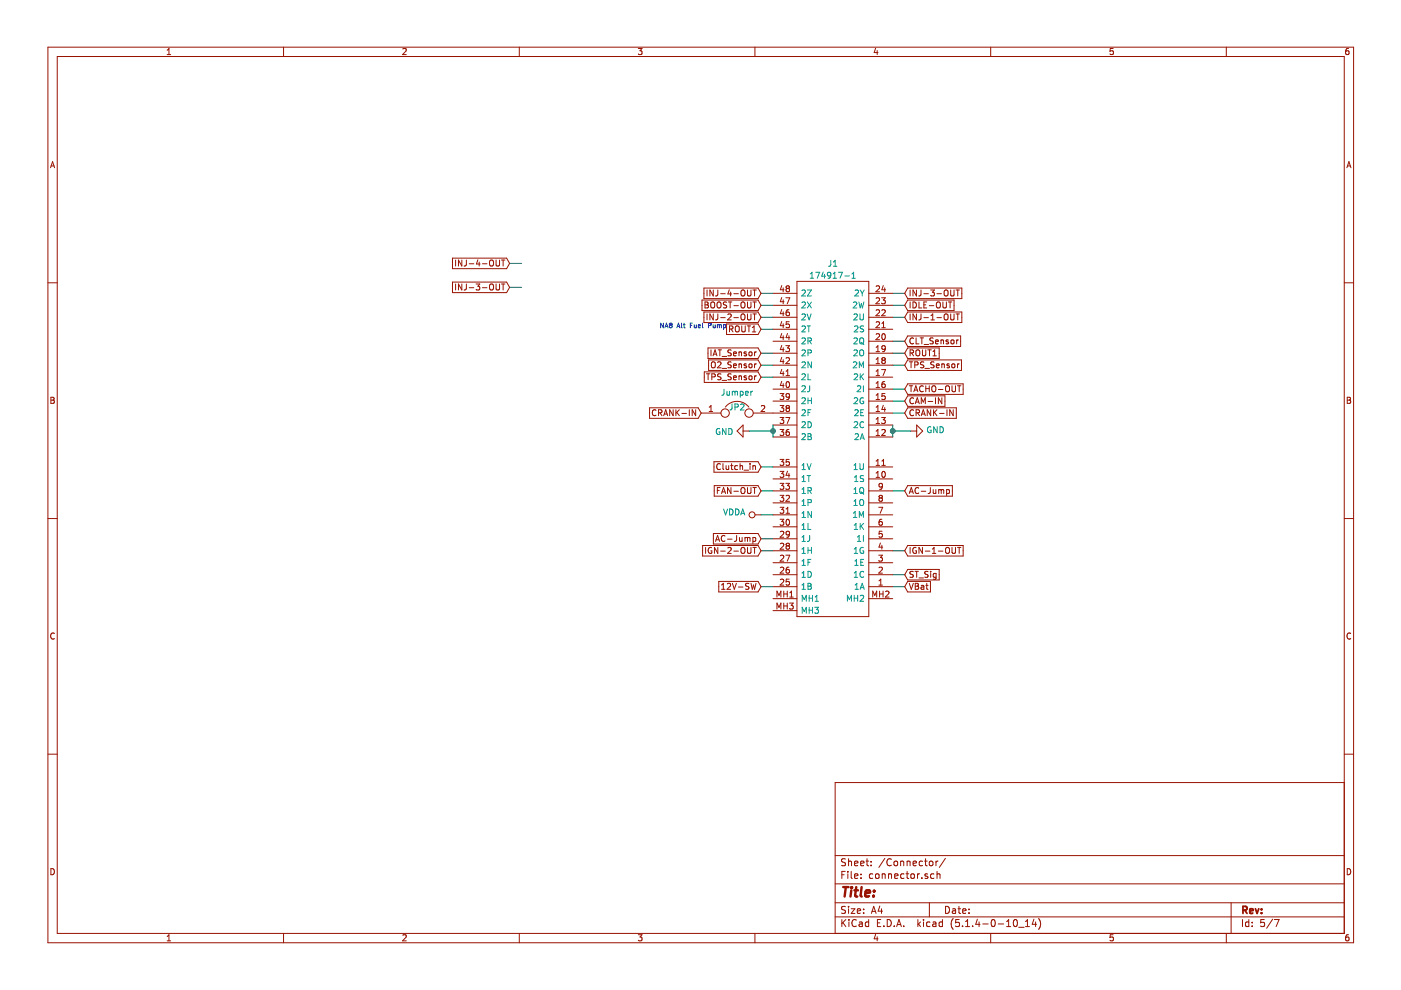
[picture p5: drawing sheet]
<svg xmlns="http://www.w3.org/2000/svg" width="297mm" height="210mm" viewBox="0 0 297 210" stroke-linecap="round" stroke-linejoin="round" font-family="sans-serif">
<path d="M.2 0h296.9v209.9h-296.9z" fill-rule="evenodd" fill="#fff" stroke="#fff" stroke-width=".21"/>
<g fill="none" stroke="#981200" stroke-width=".21">
<path d="M10.2 10h276.8v189.9h-276.8zM12.1 12h272.9v185.9h-272.9zM35.4 11.6h.8M35.4 10.6l.4-.3v1.3M60.1 10v2M85.4 10.4l.5-.1 .2 .3-.8 1h.8M110.1 10v2M135.3 10.3h.8l-.4 .5 .4 .1v.5l-.2 .2-.6-.2M160.1 10v2M185.6 10.2l-.3 .9h.9M186 10.7v.9M210 10v2"/>
<path d="M236 10.3h-.6l-.1 .6 .7-.1v.6l-.2 .2-.5-.2M260 10v2M285.9 10.3h-.4l-.1 .3-.1 .7 .2 .3 .5-.2-.1-.6h-.4l-.2 .2M10.7 35.6l.4-1.3 .5 1.3M10.8 35.2h.7M285.6 35.6l.4-1.3 .4 1.3M285.7 35.2h.6M10.2 60h1.9M95.9 59.8h11.5l.6 1.1-.6 1.1h-11.5zM95.9 54.7h11.5l.6 1.1-.6 1.2h-11.5zM96.6 55.1v1.3M97.9 55.1v1.3l-.7-1.3v1.3"/>
<path d="M98.9 55.1l-.1 1.1-.4 .2M99.5 55.9h1M101.3 55.1l-.3 .9h.8M101.6 55.6v.8M102.3 55.9h.9M103.9 55.3l.2-.2 .3 .1a.78 .78 0 0 1-.1 1.2l-.4-.2zM105.2 55.1v1.1l.2 .2h.4l.1-.2v-1.1M106.3 55.1h.8M106.7 55.1v1.3M169 59.7h15.2v71h-15.2zM285 60h2M96.6 60.2v1.3"/>
<path d="M97.9 60.2v1.3l-.7-1.3v1.3M98.9 60.2l-.1 1.1-.4 .2M99.5 61h1M100.9 60.2h.8l-.4 .5 .4 .1v.6l-.2 .1-.6-.1M102.3 61h.9M104 60.3h.4a.78 .78 0 0 1-.1 1.2l-.4-.2-.1-.7zM105.2 60.2v1.1l.2 .2 .4-.1 .1-.1v-1.1M106.3 60.2h.8M106.7 60.2v1.3M148.8 63.6h11.9l.7 1.1-.7 1.2h-11.9zM149.2 66.2h11.5l.7 1.1-.7 1.1h-11.5zM149.2 61.1h11.5l.7 1.1-.7 1.1h-11.5z"/>
<path d="M149.3 78.8h11.4l.7 1.2-.7 1.1h-11.4zM149.5 64l.6 .1v.3l-.2 .2 .3 .3-.1 .3-.6 .1zM149.5 64.6h.4M149.8 79.3h.7M149.9 61.5v1.3M149.9 66.6v1.2M150.1 73.8h10.6l.7 1.1-.7 1.1h-10.6zM150.1 79.3v1.2M150.2 76.3h10.5l.7 1.1-.7 1.1h-10.5zM150.7 64.2l.3-.2a.44 .44 0 0 1 .5 .5v.6l-.5 .2-.3-.2zM150.7 74.2v1.2M150.9 76.9l.2-.2a.45 .45 0 0 1 .6 .4l-.1 .7-.5 .2-.2-.2z"/>
<path d="M150.9 79.9l.7-.1v-.4l-.7-.1v1.2M151.2 75.4l.4-1.2 .4 1.2M151.2 61.5v1.3l-.7-1.3v1.3M151.2 66.6v1.2l-.7-1.2v1.2M151.3 75.1h.6M152.1 64.2l.2-.2 .4 .1a.78 .78 0 0 1-.1 1.2l-.5-.2zM152.1 76.8l.5-.1 .3 .4-.8 .9h.8M152.2 66.6l-.1 1.1-.4 .1M152.2 61.5l-.1 1.1-.4 .2M152.3 74.2h.7M152.6 74.2v1.2M152.8 67.3h1"/>
<path d="M152.8 62.3h1M152.9 79.3h-.5l-.2 .1v.3l.5 .3 .2 .3-.3 .2h-.5M153.1 75.6h1M153.1 78.1h1M154 68.7h6.7l.7 1.1-.7 1.1h-6.7zM154.1 64.1l-.5-.1-.2 .1 .1 .5 .5 .2 .1 .3-.3 .2-.4-.1M154.3 66.7l.5-.1 .2 .3-.8 .9h.8M154.4 64h.8M154.6 61.4l-.3 .9h.8M154.7 69.8l.6-.1 .1-.2-.1-.3-.6-.1v1.3M154.8 64v1.3M154.9 61.9v.9"/>
<path d="M155 69.8l.4 .6M155 74.3l-.4-.1-.2 .1v.4l.6 .3v.2l-.2 .2h-.5M155 76.8l-.4-.1-.2 .1v.5l.6 .2v.3l-.2 .2-.5-.1M155 79.3h-.4l-.2 .1v.4l.6 .2v.3l-.2 .2h-.5M155.5 77.6l.6-.1v-.3l-.4-.1-.2 .2 .1 .6h.5M155.5 75l.6-.1v-.2l-.4-.1-.2 .2 .1 .6h.5M155.6 67.3h1M155.6 62.3h1M155.6 64.8h1M155.9 69.3l.3-.2a.45 .45 0 0 1 .5 .4v.7l-.5 .2-.3-.2zM156.7 77.3l.5-.1v.8M156.7 74.7h.5v.7"/>
<path d="M156.7 74.6v.8M156.7 77.1v.9M156.7 79.7v.8M156.7 79.8l.5-.1v.8M157.2 64.2l.2-.2 .3 .1a.78 .78 0 0 1-.1 1.2l-.4-.2zM157.2 66.7l.2-.1h.3a.78 .78 0 0 1-.1 1.2l-.4-.1zM157.3 61.6h.4a.78 .78 0 0 1-.1 1.2l-.4-.2-.1-.7zM157.3 69.1v1l.2 .3 .4-.1 .1-.2v-1M158.2 77.2l-.2-.1-.3 .2 .1 .2 .4 .1v.3h-.5M158.2 74.7l-.2-.1-.3 .2 .1 .2 .4 .1v.3h-.5M158.2 79.7h-.2l-.3 .2 .1 .1 .4 .2v.3h-.5M158.4 69.1h.7"/>
<path d="M158.5 66.6v1l.2 .2h.4l.1-.2v-1M158.5 61.5v1l.2 .3 .4-.1 .1-.2v-1M158.5 64v1.1l.2 .2 .4-.1 .1-.1v-1.1M158.8 69.1v1.3M158.8 77.3l.2-.2 .4 .2-.1 .6h-.5zM158.8 74.7l.2-.1 .4 .1-.1 .7-.5-.1zM158.9 79.7h.3l.3 .2v.4l-.3 .2-.4-.2zM159.5 70.4h.7M159.5 69.5l.4-.4v1.3M159.6 66.6h.8M159.6 61.5h.8M159.6 64h.8"/>
<path d="M160 61.5v1.3M160 64v1.3M160 66.6v1.2M160 74.6v.8M160 77.1v.9M160 79.7v.8M160.4 77.1l-.4 .3M160.4 74.6l-.4 .2M160.4 79.7l-.4 .2M163.9 80h5.1M163.9 77.4h5.1M163.9 74.9h5.1"/>
<path d="M163.9 72.3h5.1M163.9 69.8h5.1M163.9 67.3h5.1M163.9 64.7h5.1M163.9 62.2h5.1M165.7 73.2l-.3 .9h.8M165.7 60.5l-.3 .9h.8M165.7 78.3l-.3 .9h.8M165.7 75.8l-.3 .9h.8M165.7 70.7l-.3 .9h.8M165.7 68.2l-.3 .8h.8M165.7 65.6l-.3 .9h.8"/>
<path d="M165.7 63.1l-.3 .9h.8M166.1 61v.9M166.1 63.6v.8M166.1 66.1v.8M166.1 68.6v.9M166.1 71.2v.8M166.1 73.7v.9M166.1 76.3v.8M166.1 78.8v.8M166.6 73.3h.8l-.4 .5 .3 .1 .1 .4-.3 .3-.5-.2M166.6 63.1h.8l-.5 1.3M166.7 79.6h.7"/>
<path d="M166.7 76l.4-.2 .3 .4-.8 .9h.8M166.7 78.7l.3-.3v1.2M166.9 61.2l-.2 .2v.3l.2 .2 .4-.1 .1-.2v-.2l-.3-.2M166.9 61.2l-.2-.3 .2-.3h.2l.3 .2-.3 .4M166.9 61.2h.2M167 70.7l-.3 .9h.7M167.3 65.7l-.5 .1-.1 .4v.6l.6 .1 .1-.2-.1-.5h-.4l-.2 .2M167.3 71.2v.8M167.3 68.2h-.6v.6l.4-.1 .3 .2v.4l-.3 .2-.4-.1M184.2 80h5.1M184.2 77.4h5.1M184.2 74.9h5.1"/>
<path d="M184.2 72.3h5.1M184.2 69.8h5.1M184.2 67.3h5.1M184.2 64.7h5.1M184.2 62.2h5.1M185.7 73.6l.4-.3v1.3M185.7 76.2l.4-.4v1.3M185.7 78.7l.4-.3v1.2M185.7 79.6h.8M185.7 77.1h.8M185.7 74.6h.8M185.7 70.9l.5-.2 .3 .4-.8 .9h.8"/>
<path d="M185.7 60.7l.5-.1 .3 .4-.8 .9h.8M185.7 63.3l.5-.2 .3 .4-.8 .9h.8M185.7 65.8l.5-.1 .3 .3-.8 .9h.8M185.7 68.3l.5-.1 .3 .4-.8 .9h.8M186.9 63.1h.8l-.4 .5 .3 .1 .1 .5-.2 .2-.6-.1M186.9 78.4h.9l-.6 1.2M187 65.8l.5-.1 .2 .3-.8 .9h.8M187 68.6l.3-.4v1.3M187 69.5h.7M187.1 70.9l.2-.2a.67 .67 0 0 1 .4 .7 .67 .67 0 0 1-.4 .6l-.3-.5zM187.2 76.4l-.2-.3 .2-.3h.3l.2 .3-.2 .3M187.2 76.4l-.2 .2v.4l.2 .1 .4-.1 .1-.1v-.3l-.2-.2"/>
<path d="M187.2 76.4h.3M187.3 60.5l-.3 .9h.8M187.6 61v.9M187.7 73.8l-.2 .3-.4-.1-.1-.6 .5-.1 .2 .2-.1 .8-.1 .2-.4 .1M192.5 63.6h9.8v2.3h-9.8l-.7-1.2zM192.5 73.8h6.6v2.2h-6.6l-.7-1.1zM192.5 66.2h11.4v2.2h-11.4l-.7-1.1zM192.5 61.1h11.4v2.2h-11.4l-.7-1.1zM192.5 71.2h11.2v2.3h-11.2l-.7-1.2zM192.5 76.3h11.3v2.2h-11.3l-.7-1.1zM192.8 76.7h.7M193 61.5v1.3"/>
<path d="M193 64v1.3M193 66.6v1.2M193 74.8l.6-.1v-.4l-.6-.1v1.2M193.2 76.7v1.3M193.3 74.8l.4 .6M193.6 64a.64 .64 0 0 1 .7 .7 .64 .64 0 0 1-.7 .6zM193.7 71.8a.56 .56 0 0 0-.8 .5 .56 .56 0 0 0 .8 .5M193.9 77.4l.7-.1v-.5l-.7-.1v1.3M194.2 71.6v1.3h.6M194.2 74.4l.3-.2a.44 .44 0 0 1 .5 .4v.7l-.5 .1-.3-.1zM194.3 61.5v1.3l-.7-1.3v1.3M194.3 66.6v1.2l-.7-1.2v1.2"/>
<path d="M194.8 64v1.3h.6M195.1 71.6h.7M195.3 61.5l-.1 1.1-.4 .2M195.3 66.6l-.1 1.1-.4 .1M195.4 71.6v1.3M195.6 74.2v1l.2 .2h.4l.1-.2v-1M195.9 67.3h.9M195.9 76.8l-.5-.1-.2 .1 .1 .5 .5 .2 .1 .3-.3 .2-.5-.1M195.9 62.3h.9M195.9 64.6h.4M195.9 73h1M196.1 78.1h1"/>
<path d="M196.5 64h-.6v1.3h.6M196.7 74.2h.8M197 64.8h1M197.1 74.2v1.2M197.3 61.5h.8l-.4 .5 .3 .1 .1 .4-.2 .3-.6-.2M197.4 67.8h.7M197.4 66.9l.4-.3v1.2M197.8 74.5l.4-.3v1.2M197.8 75.4h.7M197.9 71.7l-.5-.1-.2 .2v.4l.6 .2 .1 .3-.3 .2h-.5M198 76.8l-.4-.1-.2 .1v.4l.5 .3 .1 .3-.2 .2-.5-.1M198.3 72.5l.7-.1-.1-.3h-.4l-.2 .1 .1 .7h.5"/>
<path d="M198.5 77.6l.6-.1v-.3l-.4-.1-.2 .2 .1 .6h.5M198.6 64.2l.2-.2a.45 .45 0 0 1 .6 .5l-.2 .7h-.5a.92 .92 0 0 1-.1-1zM198.6 67.3h1M198.6 62.3h1M199.5 72.2l.5-.1v.8M199.5 72.1v.8M199.7 77.3l.5-.1v.8M199.7 77.1v.9M199.9 64v1.1l.3 .2 .3-.1 .2-.1v-1.1M200.2 66.7l.3-.1a.44 .44 0 0 1 .5 .4v.7l-.5 .1-.3-.1zM200.2 61.7l.3-.2a.44 .44 0 0 1 .5 .4v.7l-.5 .2-.3-.2zM201.1 72.1h-.3l-.2 .1 .1 .2 .4 .2v.3h-.5"/>
<path d="M201.1 64h.7M201.3 77.2l-.3-.1-.2 .2v.2l.5 .1v.3h-.5M201.4 64v1.3M201.6 66.6v1l.2 .2h.2l.3-.2v-1M201.6 61.5v1l.2 .3h.2l.3-.3v-1M201.7 72.2l.1-.1 .4 .1-.1 .7-.4-.1zM201.8 77.3l.2-.2 .4 .2-.1 .6h-.5zM202.7 66.6h.7M202.7 61.5h.7M202.8 72.1v.8M203 77.1v.9M203.1 61.5v1.3"/>
<path d="M203.1 66.6v1.2M203.2 72.1l-.4 .2M203.4 77.1l-.4 .3M10.8 84.2h.4l.3 .3-.3 .3 .3 .3-.2 .4h-.5zM10.8 84.8h.4M137.7 86.5h10.3l.7 1.1-.7 1.1h-10.3zM139.1 87a.56 .56 0 0 0-.8 .1 .56 .56 0 0 0 .1 .7l.3 .3 .4-.1M139.6 87.5h.6l.2-.2-.1-.3-.7-.1v1.2M139.9 87.5l.5 .6M140.7 88.1l.4-1.2 .5 1.2M140.8 87.8h.7M142.7 86.9v1.2l-.7-1.2v1.2"/>
<path d="M143.3 86.9v1.2M143.5 87.4l.5 .7M144 86.9l-.7 .7M144.6 87.7h.9M146.1 86.9v1.2M147.5 86.9v1.2l-.7-1.2v1.2M148.7 87.6h4.1M150.4 87.3h.7M150.4 86.3l.3-.3v1.3M151.4 97.9h9.3l.7 1.1-.7 1.1h-9.3zM152.7 98.4a.58 .58 0 0 0-.7 .5 .58 .58 0 0 0 .7 .6v-.1M153.1 80.7h1"/>
<path d="M153.3 98.3v1.1l.2 .2M153.8 86.3a3.1 3.1 0 0 1 5 0M153.9 98.7l.1 .8 .5-.1M154.5 98.7v.9M154.9 98.7h.5M155.1 98.3v1.1l.3 .2M155.5 80.1l.6-.1v-.3h-.4l-.2 .2 .1 .6h.5M156.4 98.8l-.4-.1-.2 .3 .1 .5h.5M156.9 98.9l.5-.1v.8M156.9 98.3v1.3M157.5 91.4h1.3M157.5 90.1v2.6l-1.2-1.3z"/>
<path d="M157.7 99.7h1M159 98.3v.1M159 98.7v.9M159.6 98.7v.9M159.6 98.9l.5-.1 .1 .8M159.7 87.6h9.3M161.4 86.1l.5-.1 .2 .3-.7 1h.7M163.9 99h5.1M163.9 92.7h5.1M163.9 90.1h5.1M163.9 85h5.1M163.9 82.5h5.1"/>
<path d="M165.4 86h.8l-.5 .5 .4 .1v.5l-.2 .2-.5-.2M165.4 99.9h.8l-.5 .5 .4 .2v.5l-.2 .1-.5-.1M165.4 97.4h.8l-.5 .5 .4 .1v.5l-.2 .2-.5-.2M165.4 91.1h.8l-.5 .4 .4 .2v.5l-.2 .1-.5-.1M165.4 88.5h.8l-.5 .5 .4 .1v.6l-.2 .1-.5-.1M165.4 83.4h.8l-.5 .5 .4 .2v.5l-.2 .1-.5-.1M165.7 80.9l-.3 .8h.8M166.1 81.3v.9M166.6 88.5h.8l-.5 1.3M166.8 81l.2-.1a.67 .67 0 0 1 .4 .6 .67 .67 0 0 1-.4 .7l-.3-.5zM166.9 86.5l-.2 .3v.3l.2 .2 .4-.1 .1-.2v-.2l-.3-.3M166.9 86.5l-.2-.2 .2-.3h.2l.3 .2-.3 .3"/>
<path d="M166.9 86.5h.2M167 99.9l-.3 .9h.7M167.3 91.1l-.5 .1-.1 .4v.6l.6 .1 .1-.2-.1-.5-.4-.1-.2 .3M167.3 97.4h-.6v.6l.4-.1 .3 .2v.3l-.3 .3-.4-.2M167.4 84l-.3 .2h-.3l-.1-.6 .4-.2 .3 .3-.1 .7-.2 .3h-.3M184.2 87.6h5.1M184.2 99h5.1M184.2 92.7h5.1M184.2 90.1h5.1M184.2 85h5.1M184.2 82.5h5.1M185.7 87.3h.8"/>
<path d="M185.7 81.3l.4-.4v1.3M185.7 83.8l.4-.4v1.3M185.7 86.3l.4-.3v1.3M185.7 88.9l.4-.4v1.3M185.7 91.4l.4-.3v1.2M185.7 97.8l.4-.4v1.3M185.7 98.7h.8M185.7 92.3h.8M185.7 89.8h.8M185.7 84.7h.8M185.7 82.2h.8M186.9 88.5h.8l-.4 .5 .3 .1 .1 .5-.2 .2-.6-.1"/>
<path d="M187 91.2l.5-.1 .2 .3-.8 .9h.8M187 98.7h.7M187 97.8l.3-.4v1.3M187.3 85.9l-.3 .9h.8M187.6 80.9l-.5 .1-.1 .5v.5l.6 .1 .1-.2-.1-.4-.4-.1-.2 .2M187.6 86.4v.9M187.6 83.4h-.6v.7l.5-.2 .2 .3v.3l-.2 .2-.5-.1M192.5 83.9h7.8v2.3h-7.8l-.7-1.2zM192.5 81.4h11.7v2.2h-11.7l-.7-1.1zM192.5 86.5h10.3v2.2h-10.3l-.7-1.1zM192.8 81.8h.7M193.1 91.4h1.3"/>
<path d="M193.2 81.8v1.3M193.7 87a.56 .56 0 0 0-.8 .5 .56 .56 0 0 0 .8 .5M193.7 84.5a.56 .56 0 0 0-.8 .5 .56 .56 0 0 0 .8 .5M193.7 83.1l.5-1.3 .4 1.3M193.9 82.7h.6M194.1 85.6l.4-1.3 .4 1.3M194.2 85.2h.6M194.2 87.5l.7-.1v-.4l-.7-.1v1.2M194.4 90.1l1.2 1.3-1.2 1.3zM194.5 87.5l.5 .6M195.3 85.6v-1.3l.5 .9 .4-.9v1.3M195.3 88.1l.5-1.2 .4 1.2"/>
<path d="M195.4 87.8h.7M195.8 81.9a.56 .56 0 0 0-.8 .5 .56 .56 0 0 0 .8 .5M196.3 81.8v1.3M196.3 82.4h.7M196.8 85.1h1M197 81.8v1.3M197.3 86.9v1.2l-.7-1.2v1.2M197.6 82l.3-.2a.45 .45 0 0 1 .5 .4l-.2 .8h-.4a.92 .92 0 0 1-.2-1zM197.9 86.9v1.2M198.1 87.4l.5 .7M198.3 84.3v1.3M198.6 86.9l-.7 .7"/>
<path d="M199 82.6h.9M199.2 87.7h1M199.7 84.3v1.3l-.7-1.3v1.3M200.5 82l.3-.2a.44 .44 0 0 1 .5 .4v.7l-.5 .2-.3-.2zM200.8 86.9v1.2M201.8 81.8v1l.3 .3 .4-.1 .1-.2v-1M202.1 86.9v1.2l-.7-1.2v1.2M203 81.8h.7M203.4 81.8v1.3M285.6 84.2h.5l.2 .3-.2 .3 .3 .3-.2 .4h-.6zM285.6 84.8h.5M10.2 109.9h1.9"/>
<path d="M149 115.7h11.7l.7 1.1-.7 1.1h-11.7zM149.6 116.1v1.2M150.9 116.1a.57 .57 0 0 0-.8 .6 .57 .57 0 0 0 .8 .5v-.4h-.2M151.3 113.1h9.4l.7 1.1-.7 1.2h-9.4zM151.4 103h9.3l.7 1.1-.7 1.1h-9.3zM151.7 114.8l.4-1.3 .5 1.3M151.8 114.4h.6M152.1 104h.4M152.2 116.1v1.2l-.7-1.2v1.2M152.7 103.4h-.6v1.2M152.8 116.9h1M153 104.6l.4-1.2 .4 1.2"/>
<path d="M153.1 104.3h.6M153.7 113.7a.58 .58 0 0 0-.8 .4 .58 .58 0 0 0 .7 .6h.1M154.2 114.3h1M154.3 116.2l.5-.1 .2 .3-.8 .9h.8M155 103.4v1.2l-.8-1.2v1.2M155.6 104.2h1M155.6 116.9h1M156.2 113.5l-.1 1.1-.4 .2M156.8 114l.1 .7h.4M157.2 103.5l.2-.1h.3a.78 .78 0 0 1-.1 1.2l-.4-.1zM157.2 116.2l.2-.1h.3a.78 .78 0 0 1-.1 1.2l-.4-.1zM157.3 114v.8"/>
<path d="M158 114v.8M158 114.1l.3-.1 .2 .1M158.5 114.1l.2-.1h.3v.8M158.5 103.4v1l.2 .2h.4l.1-.2v-1M158.5 114.1v.7M158.5 116.1v1l.2 .2h.4l.1-.2v-1M159.6 114h.4l.2 .2-.1 .5h-.5M159.6 114v1.2M159.6 103.4h.8M159.6 116.1h.8M160 103.4v1.2M160 116.1v1.2"/>
<path d="M160.1 109.2h1.3M163.9 109.2h5.1M163.9 101.5h5.1M163.9 119.3h5.1M163.9 116.8h5.1M163.9 114.2h5.1M163.9 111.7h5.1M163.9 106.6h5.1M163.9 104.1h5.1M165.4 102.5h.8l-.5 .5 .4 .1v.5l-.2 .2-.5-.2M165.4 105h.8l-.5 .5 .4 .1v.6l-.2 .1-.5-.1M165.4 107.6h.8l-.5 .4 .4 .2v.5l-.2 .1-.5-.1"/>
<path d="M165.4 110.1h.8l-.5 .5 .4 .1v.5l-.2 .2-.5-.2M165.4 112.8l.5-.2 .3 .4-.8 .9h.8M165.4 115.3l.5-.1 .3 .3-.8 .9h.8M165.4 117.8l.5-.1 .3 .4-.8 .9h.8M166.6 102.5h.8l-.4 .5 .3 .1 .1 .4-.3 .3-.5-.2M166.6 117.7h.8l-.5 1.3M166.7 105.1l.4-.1 .3 .4-.8 .9h.8M166.7 108.8h.7M166.7 107.9l.3-.3v1.2M166.8 110.2l.2-.1a.67 .67 0 0 1 .4 .6 .67 .67 0 0 1-.4 .7l-.3-.5zM166.9 115.7l-.2-.2 .2-.3h.2l.3 .2-.3 .3M166.9 115.7l-.2 .3v.3l.2 .1h.4l.1-.2v-.2l-.3-.3"/>
<path d="M166.9 115.7h.2M167.3 100.4v.8M167.4 113.2l-.3 .2h-.3l-.1-.6 .4-.2 .3 .3-.1 .7-.2 .3h-.3M184.2 109.2h5.1M184.2 101.5h5.1M184.2 119.3h5.1M184.2 116.8h5.1M184.2 114.2h5.1M184.2 111.7h5.1M184.2 106.6h5.1M184.2 104.1h5.1M185.7 101.2h.8"/>
<path d="M185.7 100.3l.4-.4v1.3M186.3 117.7h.8l-.4 .5 .3 .1 .1 .5-.3 .2-.5-.1M186.3 107.6h.8l-.5 1.2M186.6 105.6l-.2-.3 .2-.3h.2l.3 .3-.3 .3M186.6 105.6l-.2 .2v.3l.2 .2 .4-.1 .1-.1v-.3l-.3-.2M186.6 105.6h.2M186.7 115.1l-.3 .9h.7M187 110.1h-.3a.79 .79 0 0 0-.1 1.3l.4-.1 .1-.5-.3-.2h-.2l-.2 .2M187 115.6v.8M187 112.6h-.6v.6l.4-.1 .3 .3v.3l-.3 .2-.4-.1M187.1 103l-.3 .3-.3-.1-.1-.2v-.4l.4-.1 .3 .2-.2 .9-.4 .2M187.1 100.1l.2-.2a.67 .67 0 0 1 .4 .7 .67 .67 0 0 1-.4 .6l-.3-.5z"/>
<path d="M192.5 103h9.4v2.2h-9.4l-.7-1.1zM192.5 115.7h11.7v2.2h-11.7l-.7-1.1zM192.8 104.6l.4-1.2 .4 1.2M192.9 104.3h.6M193 116.1v1.2M194.2 116.1a.59 .59 0 0 0-.7 .6 .59 .59 0 0 0 .7 .6l.1-.5h-.2M194.8 103.5a.58 .58 0 0 0-.8 .5 .58 .58 0 0 0 .7 .6l.1-.1M195.3 104.2h1M195.6 116.1v1.2l-.8-1.2v1.2M196.2 116.9h.9M197.2 103.4v1.1l-.4 .1M197.7 116.4l.3-.3v1.2"/>
<path d="M197.7 117.3h.7M197.9 103.8v.8l.5-.1M198.4 103.8v.8M199 116.9h.9M199 103.9l.4-.1 .2 .2M199 103.8v.8M199.6 104l.1-.2 .3 .1 .1 .7M199.6 104v.6M200.5 116.2l.3-.1a.44 .44 0 0 1 .5 .4v.7l-.5 .1-.3-.1zM200.7 103.9l.4-.1 .2 .2-.1 .6h-.5M200.7 103.8v1.3M201.8 116.1v1l.3 .2h.4l.1-.2v-1"/>
<path d="M203 116.1h.7M203.4 116.1v1.2M285 109.9h2M11.5 134.3a.58 .58 0 0 0-.8 .5 .58 .58 0 0 0 .8 .6M152.4 123.3h8.3l.7 1.1-.7 1.1h-8.3zM153 124.9h.7M153 124l.4-.3v1.2M154.2 123.8l.5-.1 .2 .3-.8 .9h.8M155.3 123.7l.4 1.2 .4-1.2M156.6 124.5h.9M158.8 123.8l-.5-.1-.2 .1 .1 .4 .5 .2 .1 .3-.3 .2h-.4M159.2 123.7l.3 1.2 .3-.9 .2 .9 .3-1.2"/>
<path d="M163.9 124.4h5.1M163.9 121.9h5.1M163.9 126.9h5.1M163.9 129.5h5.1M164.7 126.6v-1.3l.5 .9 .4-.9v1.3M164.7 129.1v-1.2l.5 .9 .4-.9v1.2M165.4 122.9l.5-.1 .3 .3-.8 1h.8M165.4 120.4l.5-.1 .3 .3-.8 .9h.8M166.2 125.3v1.3M166.2 127.9v1.2M166.2 125.9h.7M166.2 128.5h.7"/>
<path d="M166.9 125.3v1.3M166.9 127.9v1.2M167.3 120.3l-.5 .1-.1 .4v.6l.6 .1 .1-.2-.1-.5-.4-.1-.2 .3M167.3 122.8h-.6v.6l.4-.1 .3 .2v.3l-.3 .3-.4-.2M167.4 127.9h.8l-.4 .4 .3 .2 .1 .4-.3 .2-.5-.1M167.4 126.6h.8M167.4 125.7l.4-.4v1.3M184.2 124.4h5.1M184.2 121.9h5.1M184.2 126.9h5.1M185 126.6v-1.3l.5 .9 .4-.9v1.3M186.4 124.1h.7"/>
<path d="M186.4 123.1l.3-.3v1.3M186.4 120.4l.4-.1 .3 .3-.8 .9h.8M186.5 125.3v1.3M186.5 125.9h.7M187.2 125.3v1.3M187.8 125.5l.4-.2 .3 .4-.8 .9h.8M192.5 123.3h4.8v2.2h-4.8l-.7-1.1zM192.5 120.7h6.6v2.3h-6.6l-.7-1.1zM192.8 123.7l.4 1.2 .4-1.2M193.6 121.2l-.4-.1-.2 .2v.3l.5 .3 .1 .3-.2 .2h-.5M194 121.1h.7M194.1 123.7l.6 .1v.2l-.2 .3 .3 .2-.1 .4h-.6z"/>
<path d="M194.1 124.3h.4M194.4 121.1v1.3M194.8 122.5h1M195.3 124.2h.5l.1 .7M195.9 124.4l-.6 .2v.3h.6M196.3 124.1h.5M196.5 123.7v1.1l.3 .1M196.8 121.2l-.5-.1-.2 .2v.3l.6 .3 .1 .3-.3 .2h-.4M197.3 121.1v.2M197.3 121.6v.8M198.5 121.6l-.1 1.1-.2 .1h-.3M198.5 121.6h-.4l-.2 .2 .1 .6h.5"/>
<path d="M286.4 134.3a.58 .58 0 0 0-.8 .5 .58 .58 0 0 0 .8 .6M10.2 159.9h1.9M285 159.9h2M285 165.9h-107.9v32M10.8 184.2a.65 .65 0 0 1 .7 .6 .65 .65 0 0 1-.7 .7zM35.4 198.5l.4-.3v1.3M35.4 199.5h.8M60.1 197.9v2M85.4 198.3l.5-.1 .2 .3-.8 1h.8M110.1 197.9v2M135.3 198.2h.8l-.4 .5 .4 .1v.6l-.2 .1-.6-.1M160.1 197.9v2"/>
<path d="M177.1 194.4h107.9M177.1 191.4h107.9M177.1 187.4h107.9M177.1 181.4h107.9M178.5 185.5h.5M178.5 195v1.5M178.7 195.6l.6 .9M179.2 184.8h-.7v1.5M179.3 192.2h-.6l-.3 .2 .1 .4 .7 .3v.4l-.2 .2-.6-.1M179.3 182.1h-.6l-.3 .2 .1 .4 .7 .3v.4l-.2 .2-.6-.1M179.3 195l-.8 .8M179.8 184.8v.1"/>
<path d="M179.8 185.3v1M179.9 182.1v1.5M179.9 192.2v.1M179.9 192.7v1M179.9 182.7l.2-.1h.4v1M180 195v.1M180 195.5v1M180.5 192.7h.8l-.8 1h.8M180.5 184.8v1.3l.2 .2M181.2 185.8l.7-.2-.1-.3h-.4l-.2 .2 .1 .7h.5M181.2 183.1l.7-.2-.1-.3h-.4l-.2 .2 .1 .7h.5M181.5 195.1a.59 .59 0 0 0-.7 0 .59 .59 0 0 0-.2 .7 .56 .56 0 0 0 .3 .6 .56 .56 0 0 0 .6-.1"/>
<path d="M181.8 193.2l.7-.2-.1-.2-.4-.1-.2 .2v.7h.6M182.2 195.5h.6v1M182.5 183.1l.7-.2-.1-.3h-.4l-.2 .2 .1 .7h.5M182.6 186.1v.2M182.6 185.3v.2M182.8 195.8l-.5 .1-.2 .2 .2 .4 .5-.1M183.1 193.5v.2M183.1 192.8v.1M183.6 182.6h.6M183.8 182.1v1.3l.4 .2M184.2 195.5h-.5l-.2 .2v.6l.2 .2 .5-.1M184.2 195v1.5"/>
<path d="M184.7 183.4v.2M184.7 182.6v.2M184.8 193.7l.4-1.5 .5 1.5M184.9 193.2h.7M185 185.3h-.4l-.3 .2 .1 .6 .2 .2 .4-.1M185.6 198.1l-.3 .9h.9M185.7 185.4l.2-.1 .4 .1v.7l-.2 .2-.4-.2zM186 198.6v.9M186 195.7h.5M186.5 192.1l-.3 1.1h.9M186.7 195h-.7v1.5h.7M186.9 192.7v1"/>
<path d="M187 185.4l.2-.1h.4l.1 1M187 185.3v1M187.4 196.3v.2M187.6 182l-1.3 1.9M188.1 195a.76 .76 0 0 1 .9 .7 .76 .76 0 0 1-.9 .8zM188.4 185.4l.2-.1h.4v1M188.4 185.3v1M189 182.2a.71 .71 0 0 0-1 .5 .71 .71 0 0 0 .7 .9l.3-.2M189.6 196.3v.2M189.6 182.7l.2-.1 .4 .1v.7l-.2 .2-.4-.2zM189.7 185.8l.7-.2-.1-.3h-.4l-.2 .2v.7h.6M190.1 196.5l.5-1.5 .5 1.5"/>
<path d="M190.2 196h.8M191 182.7l.2-.1h.3l.1 1M191 182.6v1M191.6 196.3v.2M191.7 185.3h-.5l-.2 .2v.6l.2 .2 .5-.1M192.1 185.3h.6M192.3 184.8v1.3l.4 .2M192.3 182.6v1M192.3 182.7l.2-.1h.4l.1 1M193.2 185.4l.2-.1 .4 .1v.7l-.2 .2-.4-.2zM193.6 183.1l.7-.2-.1-.3h-.4l-.2 .2 .1 .7h.5M194.5 185.3v1"/>
<path d="M194.6 195v1.5M194.7 195.9l.5 .6M195 185.3l-.5 .2M195.2 195.5l-.6 .5M195.4 186.1v.2M195.6 182.6h-.4l-.3 .3 .1 .6h.6M195.8 195v.1M195.8 195.5v1M196 182.6h.6M196.2 182.1v1.3l.4 .2M196.7 185.3h-.4l-.2 .2 .1 .2 .5 .1v.4h-.6M197 191.4v3"/>
<path d="M197.1 182.7l.2-.1 .4 .1v.7l-.2 .2-.4-.2zM197.2 195.5h-.5l-.2 .2v.6l.2 .2 .5-.1M197.8 195.5h.6v1M198 185.3h-.4l-.3 .2 .1 .6 .2 .2 .4-.1M198.4 195.8l-.7 .3 .3 .4 .4-.1M198.4 182.6v1M198.7 185.4l.2-.1h.3l.1 1M198.7 184.8v1.5M198.9 182.6l-.5 .3M199.8 195.5h-.4l-.3 .2 .1 .6 .2 .2 .4-.1M199.8 195v1.5M200.4 182l-1.2 1.9"/>
<path d="M200.5 192.2a.75 .75 0 0 1 .8 .7 .75 .75 0 0 1-.8 .8zM202 192.8h.5l.1 .9M202.1 194.8a1.71 1.71 0 0 0 0 2.2M202.6 193l-.5 .1-.2 .2 .2 .4 .5-.1M203.1 192.7h.6M203.3 192.2v1.3l.4 .2M203.4 195h-.7l-.1 .7 .7-.1 .1 .2v.5l-.2 .2-.6-.2M204.1 196.3v.2M204.1 193.2l.7-.2-.1-.2-.4-.1-.2 .2 .1 .7h.5M204.7 196.5h.9M204.7 195.4l.4-.4v1.5M205.4 193.5v.2"/>
<path d="M205.4 192.8v.1M206.2 196.3v.2M207.2 194.9l-.3 1.1h.9M207.6 195.5v1M208.4 195.9h1.1M210 197.9v2M210.3 195h.2a.8 .8 0 0 1 .5 .7 .8 .8 0 0 1-.5 .8 1 1 0 0 1-.2-1.5zM211.6 195.9h1.2M213.4 196.5h.9M213.4 195.4l.5-.4v1.5M215.1 195h.1a.8 .8 0 0 1 .5 .7 .8 .8 0 0 1-.5 .8 .97 .97 0 0 1-.1-1.5zM216 196.6h1.1"/>
<path d="M217.4 196.5h.9M217.4 195.4l.4-.4v1.5M219.2 194.9l-.3 1.1h.9M219.6 195.5v1M220.2 194.8a1.71 1.71 0 0 1 0 2.2M236 198.2h-.6l-.1 .6 .7-.1v.7l-.2 .1-.5-.1M260 197.9v2M261 191.4v6.5M263.4 195v1.5M264.8 195.5h-.5l-.2 .2 .1 .7h.6M264.8 195v1.5M265.5 196.3v.2"/>
<path d="M265.5 195.5v.2M268.1 195h-.8v.7l.7-.1 .1 .2v.5l-.3 .2-.5-.2M269.8 194.9l-1.2 1.9M270.2 195h1l-.6 1.5M285.6 184.2a.65 .65 0 0 1 .8 .6 .65 .65 0 0 1-.8 .7zM285.9 198.2h-.4l-.1 .3-.1 .7 .2 .3 .5-.1-.1-.7h-.4l-.2 .2"/>
<circle cx="153.7" cy="87.6" r=".89"/>
<circle cx="158.8" cy="87.6" r=".89"/>
<circle cx="159.5" cy="109.2" r=".63"/>
</g>
<path d="M263.5 193l.7-.1 .2-.2-.1-.4-.2-.1h-.6v1.5M263.9 193l.5 .7M265 193.2l.7-.2-.1-.2-.4-.1-.2 .2v.7h.6M266.2 192.7l.3 1 .4-1M267.5 193.5v.2M267.5 192.8v.1" fill="none" stroke="#981200" stroke-width=".38"/>
<path d="M178.8 188.1h1.1M179.3 188.1l-.2 2M180.5 188.8l-.2 1.3M180.6 188.1l-.1 .2M180.6 188.1l.1 .1-.2 .1M181.2 188.8h.7M181.5 188.1l-.2 1.7 .1 .2 .4 .1M182.7 188.1l-.2 1.7 .2 .3M183.5 189.4l1-.2-.1-.4h-.6l-.3 .2v1h.8M185.2 189.9v.2M185.3 188.8l.1 .1-.1 .1M185.3 188.8v.2" fill="none" stroke="#981200" stroke-width=".51"/>
<g fill="none" stroke="#009596" stroke-width=".21">
<path d="M171.8 59h.7M171.8 58.1l.4-.4v1.3M173 57.7h.8l-.5 1.3M174.5 57.7l-.3 .9h.8M174.8 58.2v.8M176.2 55.2v.9l-.2 .3-.3 .1M176.2 58.3l-.3 .2h-.4l-.1-.2 .1-.4 .4-.2 .3 .3-.2 .9-.5 .1M176.6 59h.7M176.6 58.1l.4-.4v1.3M176.7 56.5h.7M176.7 55.5l.4-.3v1.3M177.8 57.7h.8l-.5 1.3"/>
<path d="M179.1 58.5h1M180.6 59h.8M180.6 58.1l.4-.4v1.3M170 79.4l.5-.1 .3 .3-.8 .9h.8M170 76.8l.5-.1 .3 .4-.8 .9h.8M170 74.3l.5-.1 .3 .3-.8 .9h.8M170 71.8l.5-.2 .3 .4-.8 .9h.8M170 69.2l.5-.1 .3 .4-.8 .9h.8M170 66.7l.5-.1 .3 .3-.8 .9h.8M170 64.1l.5-.1 .3 .4-.8 .9h.8M170 61.6l.5-.1 .3 .3-.8 1h.8M171.1 69.1h.7"/>
<path d="M171.1 66.6l.5 1.2 .4-1.2M171.2 61.5h.8l-.8 1.3h.8M171.2 64l.8 1.3M171.3 79.3v1.2h.6M171.3 74.8h.6l.1-.2v-.3l-.7-.1v1.2M171.3 72.3l.6-.1 .1-.1v-.3l-.7-.2v1.3M171.5 69.1v1.3M171.6 72.3l.4 .6M172 76.7v1.3l-.7-1.3v1.3M172 64l-.8 1.3M180.9 64.1l.5-.1 .3 .4-.8 .9h.8M180.9 76.8l.5-.1 .3 .4-.8 .9h.8"/>
<path d="M181.1 74.3l.4-.1 .3 .3-.8 .9h.8M181.1 66.7l.4-.1 .3 .3-.8 .9h.8M181.1 71.8l.4-.2 .3 .4-.8 .9h.8M181.1 79.4l.5-.1 .2 .3-.7 .9h.7M181.2 69.2l.5-.1 .2 .4-.8 .9h.8M181.3 61.6l.5-.1 .2 .3-.8 1h.8M182.1 64l.3 1.3 .2-.9 .3 .9 .3-1.3M182.2 78v-1.3l.4 .9 .5-.9v1.3M182.3 71.8l.3-.2a.44 .44 0 0 1 .5 .5v.6l-.5 .2-.3-.2zM182.3 74.4l.3-.2a.44 .44 0 0 1 .5 .4v.7l-.5 .1-.3-.1zM182.3 66.6v1l.3 .2h.3l.2-.2v-1M182.4 79.3v1.2"/>
<path d="M182.4 61.5l.4 .6M182.5 72.6l.7 .4M182.6 79.8l.5 .7M182.8 62.1v.7M183.1 69.2l-.5-.1-.2 .3 .1 .3 .6 .2v.3l-.7 .1M183.1 79.3l-.7 .7M183.2 61.5l-.4 .6M152.6 90.9a.59 .59 0 0 0-.7 .6 .59 .59 0 0 0 .7 .6v-.5h-.2M153.5 82.5v1.1l-.5 .2M153.9 90.9v1.2l-.7-1.2v1.2M154.1 83l.1 .7h.5M154.5 90.9a.64 .64 0 0 1 .7 .6 .64 .64 0 0 1-.7 .6z"/>
<path d="M154.7 83v.8M155.2 85.7v.9l-.2 .3h-.3M155.3 83v.8M155.3 83.1l.3-.1 .2 .1M155.8 83.1v.7M155.8 86.3l.7-.1v-.4l-.7-.1v1.2M155.8 83.1l.2-.1h.3l.1 .8M157 83h.3l.3 .2-.2 .5h-.4M157 83v1.2M157 85.8l.5-.1 .2 .3-.7 .9h.7M158.1 83.4l.6-.1-.1-.3h-.4l-.1 .1v.6h.5M159.2 83v.8"/>
<path d="M159.6 83l-.4 .2M170 99.6h.8M170 92.1l.5-.2 .3 .4-.8 .9h.8M170 89.5l.5-.1 .3 .4-.8 .9h.8M170 87l.5-.1 .3 .3-.8 .9h.8M170 84.5l.5-.2 .3 .4-.8 .9h.8M170 81.9l.5-.1 .3 .3-.8 1h.8M170 98.6l.4-.3v1.3M171.1 98.3l.5 1.3 .4-1.3M171.3 91.9l.6 .2 .1 .2-.3 .3 .3 .2-.1 .4h-.6zM171.3 89.4a.64 .64 0 0 1 .7 .6 .64 .64 0 0 1-.7 .7zM171.3 87.5h.4"/>
<path d="M171.3 84.3v1.3M171.3 92.6h.4M171.3 84.9h.7M171.7 81.8l-.1 1.1-.4 .2M171.9 86.9h-.6v1.2M172 84.3v1.3M181.1 99.6h.7M181.1 98.6l.3-.3v1.3M181.1 89.5l.5-.1 .2 .4-.7 .9h.7M181.1 84.5l.5-.2 .2 .4-.7 .9h.7M181.2 87l.5-.1 .3 .3-.8 .9h.8M181.3 92.1l.5-.2 .2 .4-.8 .9h.8"/>
<path d="M181.8 81.9l.5-.1 .2 .3-.8 1h.8M182.3 98.3v1l.3 .3 .3-.1 .2-.2v-1M182.4 93.2l.4-1.3 .4 1.3M182.5 92.9h.6M182.5 87.5h.4M183.1 84.4a.57 .57 0 0 0-.8 .6 .57 .57 0 0 0 .8 .5v-.4h-.2M183.1 81.8v1.3M183.1 89.5a.56 .56 0 0 0-.8 .5 .56 .56 0 0 0 .8 .6M183.1 86.9h-.6v1.2h.6M197.4 90.6a.59 .59 0 0 0-.8 .5 .59 .59 0 0 0 .8 .6v-.5h-.2M198.7 90.5v1.2l-.7-1.2v1.2M199.3 90.5a.64 .64 0 0 1 .7 .6 .64 .64 0 0 1-.7 .6z"/>
<path d="M153.4 107.9l.4 1.3 .5-1.3M154.7 107.9a.64 .64 0 0 1 .7 .6 .64 .64 0 0 1-.7 .7zM155.9 107.9a.64 .64 0 0 1 .8 .6 .64 .64 0 0 1-.8 .7zM157 109.2l.5-1.3 .4 1.3M157.2 108.8h.6M170 102.1h.8M170 101.2l.4-.4v1.3M170 103.7l.4-.3v1.2M170 106.3l.4-.4v1.3M170 108.8l.4-.4v1.3M170 111.3l.4-.3v1.3M170 113.9l.4-.4v1.3"/>
<path d="M170 116.4l.4-.3v1.2M170 119l.4-.4v1.3M170 119.9h.8M170 117.3h.8M170 114.8h.8M170 112.3h.8M170 109.7h.8M170 107.2h.8M170 104.6h.8M171.1 100.8h.7M171.3 104h.6l.1-.2v-.3l-.7-.1v1.2M171.3 106.6l.6-.1 .1-.2v-.3l-.7-.1v1.3"/>
<path d="M171.3 111v1.3h.6M171.3 116.1v1.2M171.3 119.2h.4M171.3 116.7h.7M171.5 100.8v1.3M171.6 104l.4 .6M171.7 113.5l-.1 1.1-.4 .2M171.9 118.6h-.6v1.3M172 108.4v1.3l-.7-1.3v1.3M172 116.1v1.2M180.9 109.7h.8M180.9 108.8l.4-.4v1.3"/>
<path d="M181.1 103.7l.3-.3v1.2M181.1 106.3l.3-.4v1.3M181.1 107.2h.7M181.1 104.6h.7M181.1 111.3l.4-.3v1.3M181.1 116.4l.4-.3v1.2M181.1 117.3h.7M181.1 112.3h.7M181.2 102.1h.7M181.2 101.2l.3-.4v1.3M181.2 119.9h.8M181.2 119l.4-.4v1.3"/>
<path d="M181.8 114.8h.7M181.8 113.9l.3-.4v1.3M182.2 109.7v-1.3l.4 1 .5-1v1.3M182.3 103.5l.3-.1a.44 .44 0 0 1 .5 .4v.7l-.5 .1-.3-.1zM182.3 106.1l.3-.2a.44 .44 0 0 1 .5 .4v.7l-.5 .2-.3-.2zM182.4 111v1.3M182.5 119.2h.4M182.5 104.3l.7 .5M182.6 111.5l.5 .8M183.1 116.1a.57 .57 0 0 0-.8 .6 .57 .57 0 0 0 .8 .5v-.4h-.2M183.1 113.5v1.3M183.1 100.9l-.5-.1-.2 .3 .1 .3 .6 .2v.4l-.7 .1"/>
<path d="M183.1 118.6h-.6v1.3h.6M183.1 111l-.7 .7M170 124.9h.8M170 122.4h.8M170 121.5l.4-.4v1.3M170 124l.4-.3v1.2M170.1 127.5v-1.3l.4 .9 .4-.9v1.3M170.1 130v-1.2l.4 .9 .4-.9v1.2M171.3 123.7l.6 .1 .1 .2-.3 .3 .3 .2-.1 .4h-.6zM171.3 121.1a.64 .64 0 0 1 .7 .7 .64 .64 0 0 1-.7 .6zM171.3 124.3h.4M171.6 126.2v1.3"/>
<path d="M171.6 128.8v1.2M171.6 126.8h.7M171.6 129.4h.7M172.3 126.2v1.3M172.3 128.8v1.2M172.8 128.8h.7l-.4 .4 .4 .2v.5l-.2 .1-.5-.1M172.8 127.5h.7M172.8 126.6l.4-.4v1.3M179.7 127.5v-1.3l.4 .9 .4-.9v1.3M181.1 122.4h.7M181.1 121.5l.4-.4v1.3M181.1 126.8h.7"/>
<path d="M181.1 126.2v1.3M181.3 124.9h.7M181.3 124l.4-.3v1.2M181.8 126.2v1.3M182.4 124.9l.4-1.2 .4 1.2M182.4 126.3l.5-.1 .2 .4-.8 .9h.8M182.5 124.6h.6M183.1 121.3a.56 .56 0 0 0-.8 .5 .56 .56 0 0 0 .8 .5"/>
</g>
<g fill="none" stroke="#009300" stroke-width=".21">
<path d="M108 55.8h2.6M108 60.9h2.6M161.4 64.7h2.5M161.4 62.2h2.5M161.4 67.3h2.5M161.4 69.8h2.5M161.4 77.4h2.5M161.4 80h2.5M161.4 74.9h2.5M189.3 64.7h2.5M189.3 62.2h2.5M189.3 67.3h2.5"/>
<path d="M189.3 77.4h2.5M189.3 74.9h2.5M189.3 72.3h2.5M158.8 91.4h5.1M161.4 99h2.5M163.9 90.1v2.6M189.3 82.5h2.5M189.3 90.1v2.6M189.3 91.4h3.8M189.3 87.6h2.5M189.3 85h2.5M161.4 109.2h2.5"/>
<path d="M161.4 104.1h2.5M161.4 116.8h2.5M161.4 114.2h2.5M189.3 104.1h2.5M189.3 116.8h2.5M161.4 124.4h2.5M189.3 124.4h2.5M189.3 121.9h2.5"/>
</g>
<g fill="none" stroke="#0327cd" stroke-width=".21">
<path d="M140.6 68.5v1l-.5-1v1M141 69.5l.3-1 .3 1M141.1 69.2h.4M142.1 68.9l-.2-.2 .2-.2 .4 .2-.2 .2M142.1 68.9a.31 .31 0 0 0-.1 .5 .31 .31 0 0 0 .4 0 .31 .31 0 0 0-.1-.5M142.1 68.9h.2M143.5 69.5l.3-1 .4 1M143.6 69.2h.5M144.5 68.5v.9l.2 .1M144.9 68.8h.4M145 68.5v.9l.3 .1M146.4 69h.3"/>
<path d="M146.8 68.5h-.4v1M147.2 68.8v.7l.4-.1M147.6 68.8v.7M148.1 69.2l.4-.1v-.2l-.4 .1v.5h.4M148.9 68.5v.9l.2 .1M150.2 69h.5v-.4l-.5-.1v1M151.2 68.8l.1 .7 .3-.1M151.6 68.8v.7M152.1 68.9l.3-.1 .1 .2M152.1 68.8v.7M152.5 69l.4-.1 .1 .6M152.5 69v.5"/>
<path d="M153.4 68.9l.3-.1 .2 .2-.1 .5h-.4M153.4 68.8v1"/>
</g>
<g fill="#009300" stroke="#009300" stroke-width=".21">
<circle cx="163.9" cy="91.4" r=".51"/>
<circle cx="189.3" cy="91.4" r=".51"/>
</g>
</svg>
